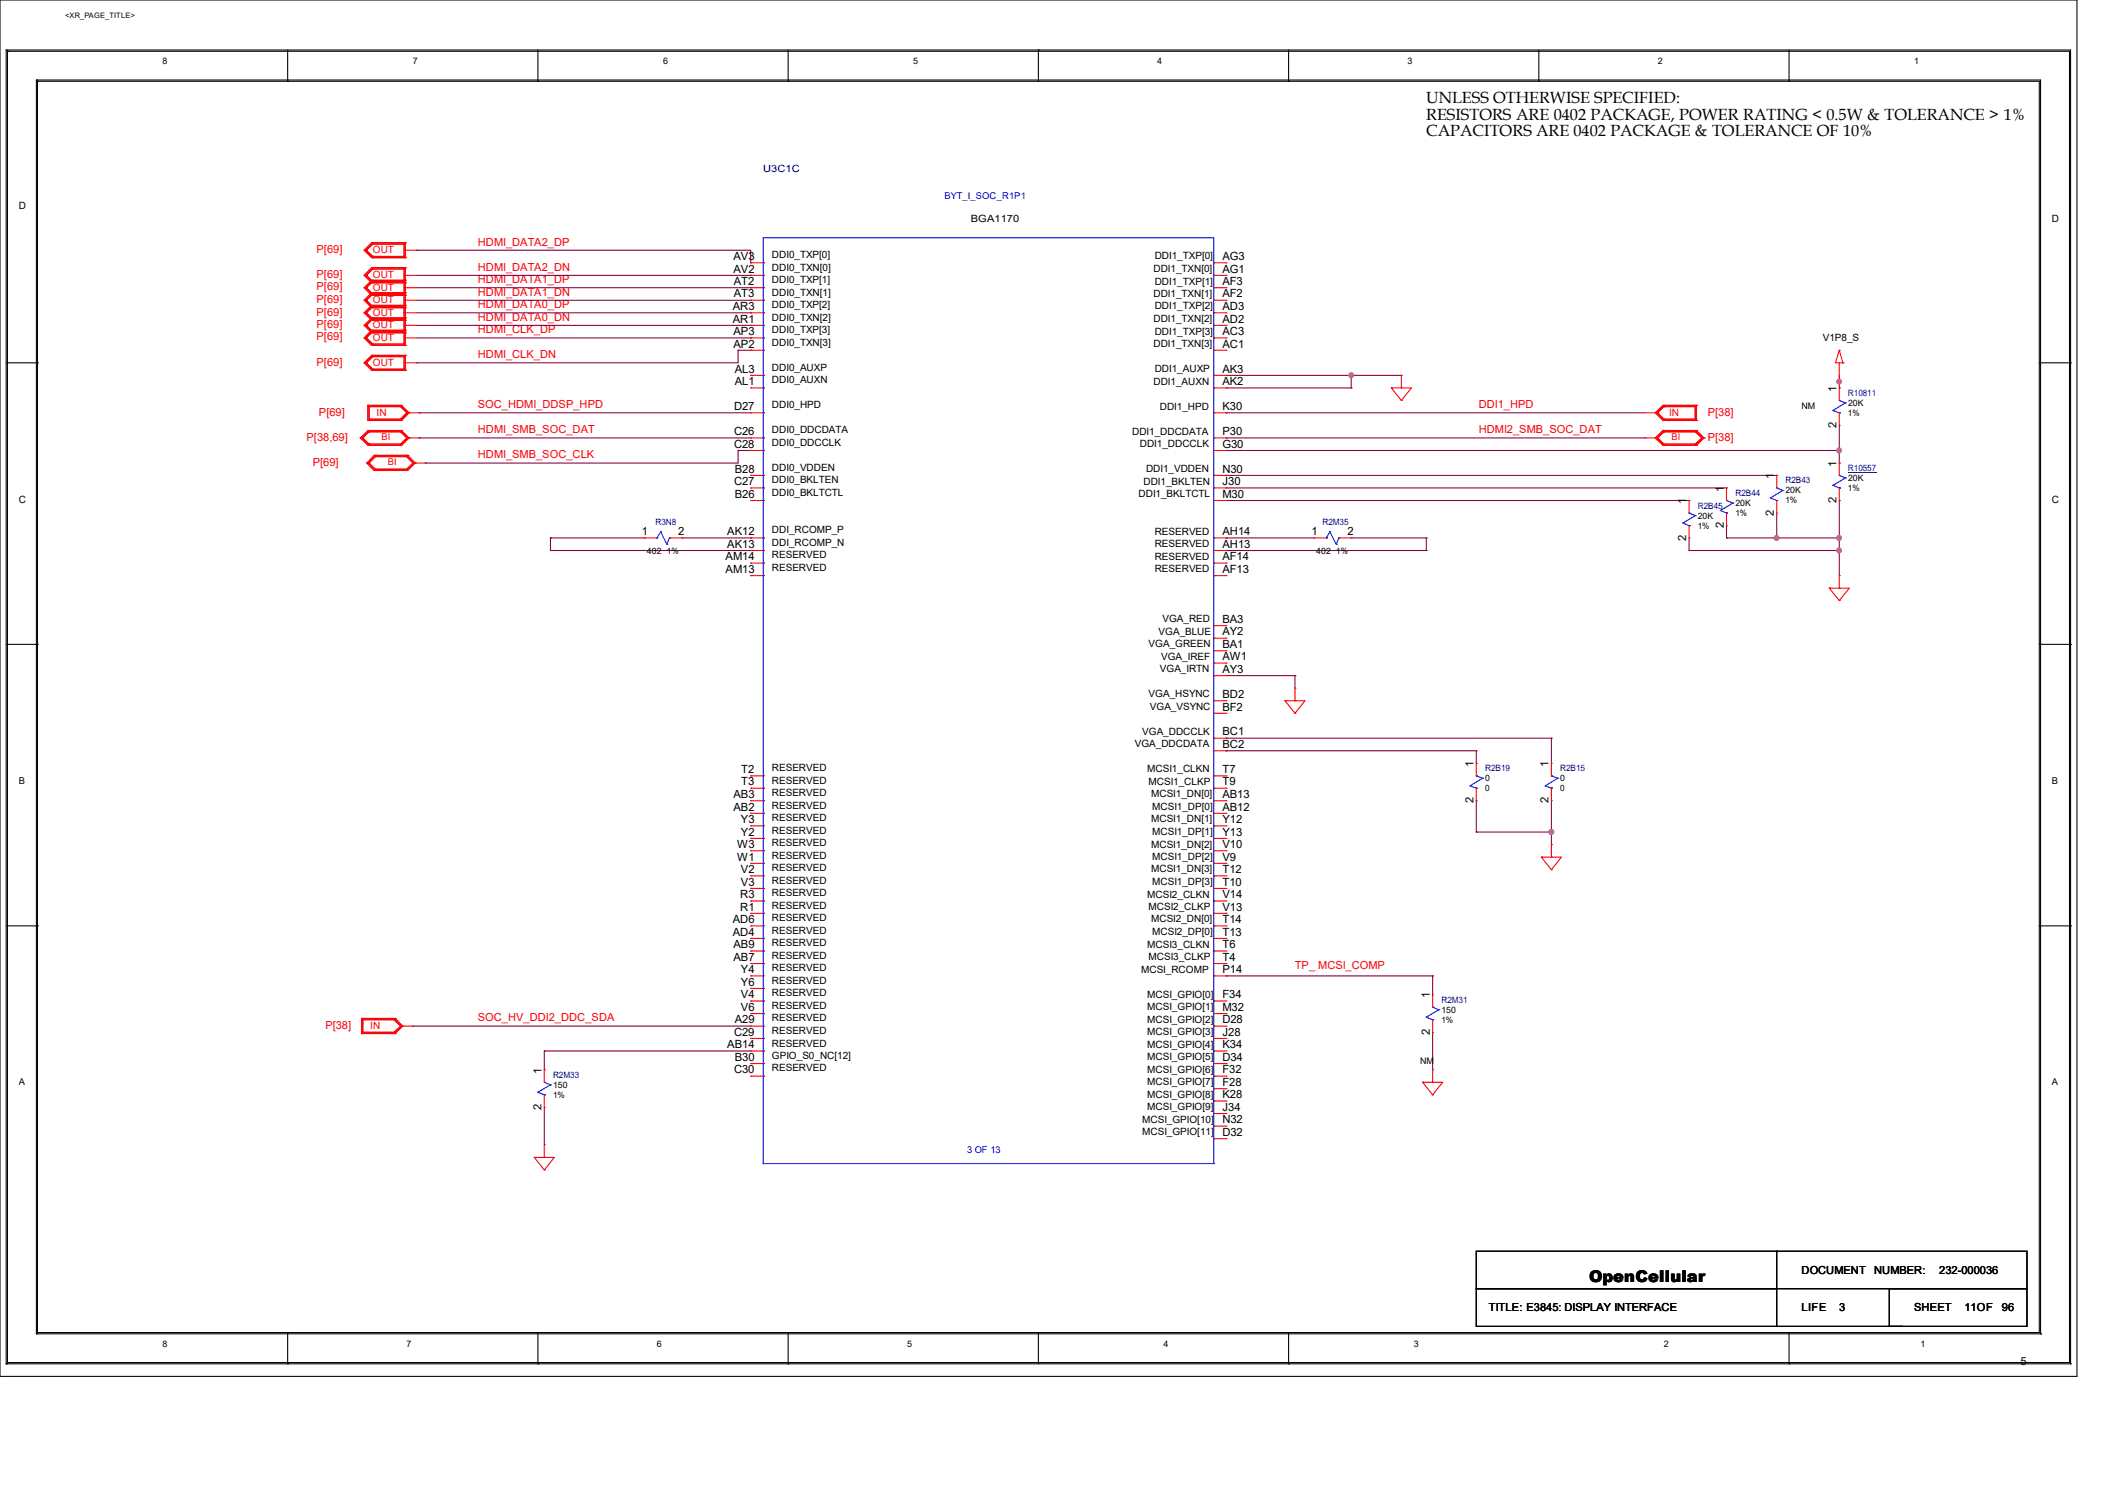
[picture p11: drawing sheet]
<svg xmlns="http://www.w3.org/2000/svg" width="420mm" height="297mm" viewBox="0 0 420 297" stroke-linecap="round" stroke-linejoin="round" font-family="sans-serif">
<defs><g id="words">
<g font-size="3.2">
<text x="283.8" y="20.6">UNLESS OTHERWISE SPECIFIED:</text>
<text x="283.8" y="23.8">RESISTORS ARE 0402 PACKAGE, POWER RATING &lt; 0.5W &amp; TOLERANCE &gt; 1%</text>
<text x="283.8" y="27">CAPACITORS ARE 0402 PACKAGE &amp; TOLERANCE OF 10%</text>
<text x="316.1" y="255">OpenCellular</text>
</g>
<g font-size="2.2" fill="#f00">
<text x="63" y="50.3">P[69]</text>
<text x="95.1" y="53.8">HDMI_DATA2_DN</text>
<text x="95.1" y="48.9">HDMI_DATA2_DP</text>
<text x="63" y="57.8">P[69]</text>
<text x="63" y="55.3">P[69]</text>
<text x="95.1" y="58.8">HDMI_DATA1_DN</text>
<text x="95.1" y="56.3">HDMI_DATA1_DP</text>
<text x="63" y="65.3">P[69]</text>
<text x="63" y="62.8">P[69]</text>
<text x="63" y="60.3">P[69]</text>
<text x="95.1" y="63.8">HDMI_DATA0_DN</text>
<text x="95.1" y="61.3">HDMI_DATA0_DP</text>
<text x="63" y="67.7">P[69]</text>
<text x="95.1" y="71.2">HDMI_CLK_DN</text>
<text x="95.1" y="66.3">HDMI_CLK_DP</text>
<text x="63" y="72.7">P[69]</text>
<text x="63.5" y="82.7">P[69]</text>
<text x="95.1" y="81.2">SOC_HDMI_DDSP_HPD</text>
<text x="294.2" y="81.2">DDI1_HPD</text>
<text x="339.8" y="82.7">P[38]</text>
<text x="61" y="87.7">P[38,69]</text>
<text x="95.1" y="86.2">HDMI_SMB_SOC_DAT</text>
<text x="294.2" y="86.2">HDMI2_SMB_SOC_DAT</text>
<text x="339.8" y="87.7">P[38]</text>
<text x="62.2" y="92.6">P[69]</text>
<text x="95.1" y="91.2">HDMI_SMB_SOC_CLK</text>
<text x="257.6" y="192.7">TP_ MCSI_COMP</text>
<text x="95.1" y="203.2">SOC_HV_DDI2_DDC_SDA</text>
<text x="64.7" y="204.6">P[38]</text>
</g>
<g font-size="2.2">
<text x="145.9" y="51.7">AV3</text>
<text x="243.2" y="51.7">AG3</text>
<text x="145.9" y="54.2">AV2</text>
<text x="146" y="59.2">AT3</text>
<text x="146" y="56.7">AT2</text>
<text x="243.2" y="59.2">AF2</text>
<text x="243.2" y="56.7">AF3</text>
<text x="243.2" y="54.2">AG1</text>
<text x="145.8" y="64.2">AR1</text>
<text x="145.8" y="61.7">AR3</text>
<text x="243.2" y="64.2">AD2</text>
<text x="243.2" y="61.7">AD3</text>
<text x="145.9" y="69.1">AP2</text>
<text x="145.9" y="66.7">AP3</text>
<text x="243.2" y="69.1">AC1</text>
<text x="243.2" y="66.7">AC3</text>
<text x="146.2" y="76.6">AL1</text>
<text x="146.2" y="74.1">AL3</text>
<text x="243.2" y="76.6">AK2</text>
<text x="243.2" y="74.1">AK3</text>
<text x="365.4" y="77.9" transform="rotate(-90 365.4 77.9)">1</text>
<text x="146" y="81.6">D27</text>
<text x="243.2" y="81.6">K30</text>
<text x="146" y="89.1">C28</text>
<text x="146" y="86.6">C26</text>
<text x="243.2" y="89.1">G30</text>
<text x="243.2" y="86.6">P30</text>
<text x="365.4" y="85.1" transform="rotate(-90 365.4 85.1)">2</text>
<text x="146.2" y="94">B28</text>
<text x="243.2" y="94">N30</text>
<text x="352.9" y="95.3" transform="rotate(-90 352.9 95.3)">1</text>
<text x="365.4" y="92.8" transform="rotate(-90 365.4 92.8)">1</text>
<text x="146" y="96.5">C27</text>
<text x="146.2" y="99">B26</text>
<text x="243.2" y="99">M30</text>
<text x="243.2" y="96.5">J30</text>
<text x="335.5" y="100.3" transform="rotate(-90 335.5 100.3)">1</text>
<text x="342.9" y="97.8" transform="rotate(-90 342.9 97.8)">1</text>
<text x="365.4" y="100.1" transform="rotate(-90 365.4 100.1)">2</text>
<text x="127.7" y="106.5">1</text>
<text x="134.9" y="106.5">2</text>
<text x="144.7" y="106.5">AK12</text>
<text x="243.2" y="106.5">AH14</text>
<text x="260.9" y="106.5">1</text>
<text x="268.1" y="106.5">2</text>
<text x="335.5" y="107.6" transform="rotate(-90 335.5 107.6)">2</text>
<text x="342.9" y="105.1" transform="rotate(-90 342.9 105.1)">2</text>
<text x="352.9" y="102.6" transform="rotate(-90 352.9 102.6)">2</text>
<text x="144.4" y="114">AM13</text>
<text x="144.4" y="111.5">AM14</text>
<text x="144.7" y="109">AK13</text>
<text x="243.2" y="114">AF13</text>
<text x="243.2" y="111.5">AF14</text>
<text x="243.2" y="109">AH13</text>
<text x="243.2" y="123.9">BA3</text>
<text x="243.2" y="131.4">AW1</text>
<text x="243.2" y="128.9">BA1</text>
<text x="243.2" y="126.4">AY2</text>
<text x="243.2" y="133.9">AY3</text>
<text x="243.2" y="141.4">BF2</text>
<text x="243.2" y="138.9">BD2</text>
<text x="243.2" y="148.8">BC2</text>
<text x="243.2" y="146.3">BC1</text>
<text x="147.5" y="153.8">T2</text>
<text x="243.2" y="153.8">T7</text>
<text x="293.2" y="152.6" transform="rotate(-90 293.2 152.6)">1</text>
<text x="308.1" y="152.6" transform="rotate(-90 308.1 152.6)">1</text>
<text x="145.9" y="161.2">AB2</text>
<text x="145.9" y="158.8">AB3</text>
<text x="147.5" y="156.3">T3</text>
<text x="243.2" y="161.2">AB12</text>
<text x="243.2" y="158.8">AB13</text>
<text x="243.2" y="156.3">T9</text>
<text x="293.2" y="159.8" transform="rotate(-90 293.2 159.8)">2</text>
<text x="308.1" y="159.8" transform="rotate(-90 308.1 159.8)">2</text>
<text x="147.4" y="166.2">Y2</text>
<text x="147.4" y="163.7">Y3</text>
<text x="243.2" y="166.2">Y13</text>
<text x="243.2" y="163.7">Y12</text>
<text x="146.7" y="171.2">W1</text>
<text x="146.7" y="168.7">W3</text>
<text x="147.4" y="173.7">V2</text>
<text x="243.2" y="173.7">T12</text>
<text x="243.2" y="171.2">V9</text>
<text x="243.2" y="168.7">V10</text>
<text x="147.3" y="178.7">R3</text>
<text x="147.4" y="176.2">V3</text>
<text x="243.2" y="178.7">V14</text>
<text x="243.2" y="176.2">T10</text>
<text x="145.8" y="183.6">AD6</text>
<text x="147.3" y="181.1">R1</text>
<text x="243.2" y="183.6">T14</text>
<text x="243.2" y="181.1">V13</text>
<text x="145.8" y="186.1">AD4</text>
<text x="145.9" y="191.1">AB7</text>
<text x="145.9" y="188.6">AB9</text>
<text x="243.2" y="191.1">T4</text>
<text x="243.2" y="188.6">T6</text>
<text x="243.2" y="186.1">T13</text>
<text x="147.4" y="196.1">Y6</text>
<text x="147.4" y="193.6">Y4</text>
<text x="243.2" y="193.6">P14</text>
<text x="146.2" y="203.6">A29</text>
<text x="147.4" y="201.1">V6</text>
<text x="147.4" y="198.6">V4</text>
<text x="243.2" y="203.6">D28</text>
<text x="243.2" y="201.1">M32</text>
<text x="243.2" y="198.6">F34</text>
<text x="284.5" y="198.6" transform="rotate(-90 284.5 198.6)">1</text>
<text x="144.7" y="208.5">AB14</text>
<text x="146" y="206">C29</text>
<text x="243.2" y="208.5">K34</text>
<text x="243.2" y="206">J28</text>
<text x="284.5" y="205.9" transform="rotate(-90 284.5 205.9)">2</text>
<text x="107.7" y="213.6" transform="rotate(-90 107.7 213.6)">1</text>
<text x="146" y="213.5">C30</text>
<text x="146.2" y="211">B30</text>
<text x="243.2" y="213.5">F32</text>
<text x="243.2" y="211">D34</text>
<text x="107.7" y="220.8" transform="rotate(-90 107.7 220.8)">2</text>
<text x="243.2" y="221">J34</text>
<text x="243.2" y="218.5">K28</text>
<text x="243.2" y="216">F28</text>
<text x="243.2" y="226">D32</text>
<text x="243.2" y="223.5">N32</text>
<text x="358.4" y="253.4">DOCUMENT</text>
<text x="372.9" y="253.4">NUMBER:</text>
<text x="385.8" y="253.5">232-000036</text>
<text x="296.2" y="260.9">TITLE: E3845: DISPLAY INTERFACE</text>
<text x="358.4" y="260.9">LIFE</text>
<text x="365.9" y="260.9">3</text>
<text x="380.8" y="260.9">SHEET</text>
<text x="390.8" y="260.9">11OF</text>
<text x="398.3" y="260.9">96</text>
<text x="402" y="271.6">5</text>
</g>
<text font-size="2" fill="#000080" x="151.8" y="34.2">U3C1C</text>
<g font-size="2">
<text x="3.7" y="41.7">D</text>
<text x="193.2" y="44.2">BGA1170</text>
<text x="408.2" y="44.2">D</text>
<text x="153.6" y="53.8">DDI0_TXN[0]</text>
<text x="153.6" y="51.4">DDI0_TXP[0]</text>
<text x="229.7" y="51.6">DDI1_TXP[0]</text>
<text x="153.6" y="58.8">DDI0_TXN[1]</text>
<text x="153.6" y="56.3">DDI0_TXP[1]</text>
<text x="229.5" y="59.1">DDI1_TXN[1]</text>
<text x="229.5" y="54.1">DDI1_TXN[0]</text>
<text x="229.7" y="56.6">DDI1_TXP[1]</text>
<text x="153.6" y="63.8">DDI0_TXN[2]</text>
<text x="153.6" y="61.3">DDI0_TXP[2]</text>
<text x="229.5" y="64.1">DDI1_TXN[2]</text>
<text x="229.7" y="61.6">DDI1_TXP[2]</text>
<text x="153.6" y="68.8">DDI0_TXN[3]</text>
<text x="153.6" y="66.3">DDI0_TXP[3]</text>
<text x="229.5" y="69">DDI1_TXN[3]</text>
<text x="229.7" y="66.5">DDI1_TXP[3]</text>
<text x="362.7" y="67.8">V1P8_S</text>
<text x="153.6" y="76.2">DDI0_AUXN</text>
<text x="153.6" y="73.7">DDI0_AUXP</text>
<text x="229.5" y="76.5">DDI1_AUXN</text>
<text x="229.7" y="74">DDI1_AUXP</text>
<text x="153.6" y="81.2">DDI0_HPD</text>
<text x="230.8" y="81.5">DDI1_HPD</text>
<text x="153.6" y="88.7">DDI0_DDCCLK</text>
<text x="153.6" y="86.2">DDI0_DDCDATA</text>
<text x="225.3" y="86.4">DDI1_DDCDATA</text>
<text x="226.8" y="88.9">DDI1_DDCCLK</text>
<text x="153.6" y="93.7">DDI0_VDDEN</text>
<text x="228" y="93.9">DDI1_VDDEN</text>
<text x="3.7" y="100.2">C</text>
<text x="153.6" y="98.6">DDI0_BKLTCTL</text>
<text x="153.6" y="96.2">DDI0_BKLTEN</text>
<text x="226.5" y="98.9">DDI1_BKLTCTL</text>
<text x="227.5" y="96.4">DDI1_BKLTEN</text>
<text x="408.2" y="100.2">C</text>
<text x="153.6" y="106.1">DDI_RCOMP_P</text>
<text x="229.7" y="106.4">RESERVED</text>
<text x="153.6" y="113.6">RESERVED</text>
<text x="153.6" y="111.1">RESERVED</text>
<text x="153.6" y="108.6">DDI_RCOMP_N</text>
<text x="229.7" y="113.8">RESERVED</text>
<text x="229.7" y="111.3">RESERVED</text>
<text x="229.7" y="108.8">RESERVED</text>
<text x="231.3" y="123.8">VGA_RED</text>
<text x="228.5" y="128.8">VGA_GREEN</text>
<text x="230.5" y="126.3">VGA_BLUE</text>
<text x="231" y="131.3">VGA_IREF</text>
<text x="230.8" y="133.7">VGA_IRTN</text>
<text x="228.5" y="138.7">VGA_HSYNC</text>
<text x="228.8" y="141.2">VGA_VSYNC</text>
<text x="225.8" y="148.7">VGA_DDCDATA</text>
<text x="227.2" y="146.2">VGA_DDCCLK</text>
<text x="153.6" y="155.9">RESERVED</text>
<text x="153.6" y="153.4">RESERVED</text>
<text x="228.3" y="153.7">MCSI1_CLKN</text>
<text x="153.6" y="160.9">RESERVED</text>
<text x="153.6" y="158.4">RESERVED</text>
<text x="228.5" y="156.2">MCSI1_CLKP</text>
<text x="229" y="158.6">MCSI1_DN[0]</text>
<text x="229.2" y="161.1">MCSI1_DP[0]</text>
<text x="153.6" y="165.9">RESERVED</text>
<text x="153.6" y="163.4">RESERVED</text>
<text x="229" y="163.6">MCSI1_DN[1]</text>
<text x="229.2" y="166.1">MCSI1_DP[1]</text>
<text x="153.6" y="173.3">RESERVED</text>
<text x="153.6" y="170.9">RESERVED</text>
<text x="153.6" y="168.4">RESERVED</text>
<text x="229" y="173.6">MCSI1_DN[3]</text>
<text x="229" y="168.6">MCSI1_DN[2]</text>
<text x="229.2" y="171.1">MCSI1_DP[2]</text>
<text x="153.6" y="178.3">RESERVED</text>
<text x="153.6" y="175.8">RESERVED</text>
<text x="228.3" y="178.6">MCSI2_CLKN</text>
<text x="229.2" y="176.1">MCSI1_DP[3]</text>
<text x="153.6" y="185.8">RESERVED</text>
<text x="153.6" y="183.3">RESERVED</text>
<text x="153.6" y="180.8">RESERVED</text>
<text x="228.5" y="181.1">MCSI2_CLKP</text>
<text x="229" y="183.5">MCSI2_DN[0]</text>
<text x="153.6" y="190.8">RESERVED</text>
<text x="153.6" y="188.3">RESERVED</text>
<text x="228.3" y="188.5">MCSI3_CLKN</text>
<text x="228.5" y="191">MCSI3_CLKP</text>
<text x="229.2" y="186">MCSI2_DP[0]</text>
<text x="153.6" y="195.7">RESERVED</text>
<text x="153.6" y="193.3">RESERVED</text>
<text x="227" y="193.5">MCSI_RCOMP</text>
<text x="153.6" y="203.2">RESERVED</text>
<text x="153.6" y="200.7">RESERVED</text>
<text x="153.6" y="198.2">RESERVED</text>
<text x="228.3" y="203.5">MCSI_GPIO[2]</text>
<text x="228.3" y="201">MCSI_GPIO[1]</text>
<text x="228.3" y="198.5">MCSI_GPIO[0]</text>
<text x="153.6" y="208.2">RESERVED</text>
<text x="153.6" y="205.7">RESERVED</text>
<text x="228.3" y="208.4">MCSI_GPIO[4]</text>
<text x="228.3" y="206">MCSI_GPIO[3]</text>
<text x="153.6" y="213.1">RESERVED</text>
<text x="153.6" y="210.7">GPIO_S0_NC[12]</text>
<text x="228.3" y="215.9">MCSI_GPIO[7]</text>
<text x="228.3" y="213.4">MCSI_GPIO[6]</text>
<text x="228.3" y="210.9">MCSI_GPIO[5]</text>
<text x="228.3" y="220.9">MCSI_GPIO[9]</text>
<text x="228.3" y="218.4">MCSI_GPIO[8]</text>
<text x="227.2" y="225.8">MCSI_GPIO[11]</text>
<text x="227.2" y="223.4">MCSI_GPIO[10]</text>
</g>
<g font-size="2" fill="#f00">
<text x="74.2" y="50.4">OUT</text>
<text x="74.2" y="57.8">OUT</text>
<text x="74.2" y="55.3">OUT</text>
<text x="74.2" y="65.3">OUT</text>
<text x="74.2" y="62.8">OUT</text>
<text x="74.2" y="60.3">OUT</text>
<text x="74.2" y="67.8">OUT</text>
<text x="74.2" y="72.8">OUT</text>
<text x="74.9" y="82.7">IN</text>
<text x="332.1" y="82.7">IN</text>
<text x="73.7" y="204.7">IN</text>
</g>
<g font-size="1.9" fill="#00f">
<text x="187.9" y="39.5">BYT_I_SOC_R1P1</text>
<text x="192.4" y="229.4">3 OF 13</text>
</g>
<g font-size="1.9" fill="#f00">
<text x="75.9" y="87.6">BI</text>
<text x="332.6" y="87.6">BI</text>
<text x="77.2" y="92.5">BI</text>
</g>
<g font-size="1.9">
<text x="3.7" y="156">B</text>
<text x="408.2" y="156">B</text>
<text x="3.7" y="215.8">A</text>
<text x="408.2" y="215.8">A</text>
</g>
<g font-size="1.8">
<text x="32.3" y="12.8">8</text>
<text x="82.1" y="12.8">7</text>
<text x="131.9" y="12.8">6</text>
<text x="181.7" y="12.8">5</text>
<text x="230.3" y="12.8">4</text>
<text x="280" y="12.8">3</text>
<text x="329.8" y="12.8">2</text>
<text x="380.8" y="12.8">1</text>
<text x="358.4" y="81.3">NM</text>
<text x="282.5" y="211.7">NM</text>
<text x="32.3" y="268">8</text>
<text x="80.9" y="268">7</text>
<text x="130.7" y="268">6</text>
<text x="180.5" y="268">5</text>
<text x="231.5" y="268">4</text>
<text x="281.3" y="268">3</text>
<text x="331" y="268">2</text>
<text x="382.1" y="268">1</text>
</g>
<g font-size="1.7" fill="#000080">
<text x="367.7" y="78.8">R10811</text>
<text x="367.7" y="93.7">R10557</text>
<text x="337.8" y="101.2">R2B45</text>
<text x="345.3" y="98.7">R2B44</text>
<text x="355.2" y="96.2">R2B43</text>
<text x="130.4" y="104.4">R3N8</text>
<text x="263.1" y="104.4">R2M35</text>
<text x="295.5" y="153.5">R2B19</text>
<text x="310.4" y="153.5">R2B15</text>
<text x="286.8" y="199.5">R2M31</text>
<text x="110" y="214.4">R2M33</text>
</g>
<g font-size="1.7">
<text x="367.7" y="82.8">1%</text>
<text x="367.7" y="80.8">20K</text>
<text x="367.7" y="95.7">20K</text>
<text x="345.3" y="100.7">20K</text>
<text x="355.2" y="100.2">1%</text>
<text x="355.2" y="98.2">20K</text>
<text x="367.7" y="97.7">1%</text>
<text x="337.8" y="105.2">1%</text>
<text x="337.8" y="103.2">20K</text>
<text x="345.3" y="102.7">1%</text>
<text x="128.7" y="110.2">402</text>
<text x="132.7" y="110.1">1%</text>
<text x="261.9" y="110.2">402</text>
<text x="265.8" y="110.1">1%</text>
<text x="295.5" y="155.4">0</text>
<text x="310.4" y="155.4">0</text>
<text x="295.5" y="157.4">0</text>
<text x="310.4" y="157.4">0</text>
<text x="286.8" y="203.5">1%</text>
<text x="286.8" y="201.5">150</text>
<text x="110" y="218.4">1%</text>
<text x="110" y="216.4">150</text>
</g>
<text font-size="1.5" x="13" y="3.6">&lt;XR_PAGE_TITLE&gt;</text>
<g font-size=".6" fill="#fff">
<text x="150.4" y="105.6">UNNAMED_5_BYTISOCR1P1_I176_DDIRCOMPP</text>
<text x="244.9" y="105.6">UNNAMED_5_BYTISOCR1P1_I176_RESERVEDAH14</text>
<text x="150.4" y="108.1">UNNAMED_5_BYTISOCR1P1_I176_DDIRCOMPN</text>
<text x="244.9" y="108.1">UNNAMED_5_BYTISOCR1P1_I176_RESERVEDAH13</text>
<text x="244.9" y="145.4">UNNAMED_5_BYTISOCR1P1_I176_VGADDCCLK</text>
<text x="244.9" y="147.9">UNNAMED_5_BYTISOCR1P1_I176_VGADDCDATA</text>
<text x="150.4" y="207.6">UNNAMED_5_BYTISOCR1P1_I176_RESERVEDAB14</text>
</g>
</g></defs>
<g fill="none" stroke="#000" stroke-width=".21">
<path d="M0 0h413.2v273.8h-413.2zM1.2 9.9h.1M1.2 9.9h410.7v261.4M1.2 9.9v261.4M1.5 10.2h.1M1.5 10.2v260.9M1.5 10.2h410.2v260.9M7.2 15.9h.1M7.2 15.9v249.4M7.2 15.9h398.8v249.4M7.5 16.2h.1M7.5 16.2h398.2v248.9"/>
<path d="M7.5 16.2v248.9M57.2 16.2h.1M57.2 9.9v6.3M107 16.2h.1M107 9.9v6.3M156.8 16.2h.1M156.8 9.9v6.3M206.6 9.9h.1M206.6 9.9v6.3M256.4 16.2h.1M256.4 9.9v6.3M306.2 16.2h.1"/>
<path d="M306.2 9.9v6.3M355.9 16.2h.1M355.9 9.9v6.3M1.2 72.2h6.3M7.5 72.2h.1M405.7 72.2h6.2M411.9 72.2h.1M1.2 128.2h6.3M7.5 128.2h.1M405.7 128.2h6.2M411.9 128.2h.1M1.2 184.2h6.3"/>
<path d="M7.5 184.2h.1M405.7 184.2h6.2M411.9 184.2h.1M293.7 248.9h109.6v7.5h-109.6zM293.7 256.4h59.8v7.5h-59.8zM353.5 248.9h.1M353.5 248.9v7.5M375.9 256.4h27.4v7.5h-27.4zM1.2 271.3h.1M1.2 271.3h410.7M1.5 271.1h.1M1.5 271.1h410.2"/>
<path d="M7.2 265.3h.1M7.2 265.3h398.8M7.5 265.1h.1M7.5 265.1h398.2M57.2 271.3h.1M57.2 265.1v6.2M107 271.3h.1M107 265.1v6.2M156.8 271.3h.1M156.8 265.1v6.2M206.6 265.1h.1M206.6 265.1v6.2"/>
<path d="M256.4 271.3h.1M256.4 265.1v6.2M353.5 263.9h24.9M355.9 271.3h.1M355.9 265.1v6.2M378.4 263.9h.1M405.7 265.1h.1M406 265.3h.1M411.7 271.1h.1M411.9 271.3h.1"/>
</g>
<g fill="none" stroke="#800040" stroke-width=".21">
<path d="M82.9 49.8h.1M82.9 59.7h66.5M82.9 57.2h66.5M82.9 54.8h66.5M82.9 49.8h66.5v2.5M149.4 59.7h.1M149.4 57.2h.1M149.4 54.8h.1M149.4 52.3h.1M82.9 72.2h.1M82.9 67.2h66.5M82.9 64.7h66.5"/>
<path d="M82.9 62.2h66.5M146.9 69.7h.1M146.9 69.7v2.5h-64M146.9 69.7h2.5M149.4 67.2h.1M149.4 64.7h.1M149.4 62.2h.1M149.4 69.7h.1M243.9 74.7h34.9M243.9 77.2h24.9M268.8 74.7h.1M268.8 77.2h.1"/>
<path d="M268.8 74.7v2.5M278.8 74.7h.1M365.9 75.9h.1M365.9 77.2h.1M365.9 74.7v2.5M83.4 87.1h.1M83.4 82.1h.1M83.4 82.1h66M83.4 87.1h66M84.6 92.1h.1M146.9 89.6h.1M146.9 89.6v2.5h-62.3"/>
<path d="M146.9 89.6h2.5M149.4 89.6h.1M243.9 82.1h.1M243.9 82.1h83.4M243.9 87.1h83.4M243.9 89.6h122M243.9 94.6h109.6M243.9 97.1h99.6M243.9 99.6h92.1M327.3 87.1h.1M336 99.6h.1M343.5 97.1h.1"/>
<path d="M353.5 94.6h.1M365.9 89.6h.1M365.9 99.6h.1M365.9 92.1h.1M365.9 84.6v7.5M365.9 99.6v14.9M109.5 107h.1M109.5 109.5h.1M109.5 107h18.7M109.5 107v2.5M109.5 109.5h39.9M135.7 107h13.7"/>
<path d="M149.4 109.5h.1M149.4 107h.1M243.9 109.5h.1M243.9 107h.1M243.9 107h17.5M243.9 109.5h39.9M268.8 107h15M283.8 107h.1M283.8 109.5h.1M283.8 107v2.5M336 109.5h.1M336 109.5h29.9"/>
<path d="M336 107v2.5M343.5 107h.1M343.5 107h22.4M343.5 104.6v2.4M353.5 107h.1M353.5 102.1v4.9M365.9 107h.1M365.9 109.5h.1M365.9 114.5h.1M243.9 134.4h13.7M257.6 134.4h.1M257.6 136.9h.1"/>
<path d="M257.6 134.4v2.5M243.9 146.9h.1M243.9 149.4h.1M243.9 146.9h64.8M243.9 149.4h49.8M293.7 149.4h.1M293.7 149.4v2.4M293.7 159.3v6.2M308.7 146.9h.1M308.7 146.9v4.9M308.7 159.3v8.7M293.7 165.5h.1"/>
<path d="M293.7 165.5h15M308.7 165.5h.1M308.7 168h.1M243.9 194.1h.1M243.9 194.1h41.1M285 194.1h.1M285 194.1v3.8M82.1 204.1h.1M82.1 204.1h67.3M108.3 209.1h.1M108.3 212.8h.1M108.3 209.1v3.7"/>
<path d="M108.3 209.1h41.1M285 212.8h.1M285 205.4v7.4M108.3 227.8h.1M108.3 220.3v7.5"/>
</g>
<g fill="#f0f" stroke="#f0f" stroke-width=".21">
<circle cx="308.6" cy="165.5" r=".49"/>
<circle cx="365.9" cy="89.6" r=".48"/>
<circle cx="268.8" cy="74.7" r=".48"/>
<circle cx="365.9" cy="107" r=".48"/>
<circle cx="353.4" cy="107" r=".48"/>
<circle cx="365.9" cy="109.5" r=".48"/>
<circle cx="365.9" cy="75.9" r=".48"/>
</g>
<g fill="none" stroke="#f00" stroke-width=".21">
<path d="M72.4 59.7h.1M72.4 57.2h.1M72.4 54.8h.1M72.4 49.8h.1M72.4 59.7l1.5 1.5M72.4 57.2l1.5 1.6M72.4 54.8l1.5 1.5M72.4 49.8l1.5 1.5M72.7 59.7h.1M72.7 57.2h.1M72.7 54.8h.1M72.7 49.8h.1"/>
<path d="M72.7 59.7l1.5 1.5M72.7 59.7l1.5 1.3M72.7 57.2l1.5 1.6M72.7 57.2l1.5 1.3M72.7 54.8l1.5 1.5M72.7 54.8l1.5 1.2M72.7 49.8l1.5 1.5M72.7 49.8l1.5 1.2M72.9 59.7h.1M72.9 57.2h.1M72.9 54.8h.1M72.9 49.8h.1"/>
<path d="M72.9 59.7l1.3 1.3M72.9 57.2l1.3 1.3M72.9 54.8l1.3 1.2M72.9 49.8l1.3 1.2M73.9 58.3h.1M73.9 55.8h.1M73.9 58.8h.1M73.9 53.3h.1M73.9 56.3h.1M73.9 48.3h.1M73.9 51.3h.1M73.9 58.3h6.7"/>
<path d="M73.9 58.3l-1.5 1.4M73.9 55.8h6.7M73.9 58.8h6.7M73.9 55.8l-1.5 1.4M73.9 53.3h6.7M73.9 56.3h6.7M73.9 53.3l-1.5 1.5M73.9 48.3h6.7M73.9 51.3h6.7M73.9 48.3l-1.5 1.5M74.2 58.5h.1M74.2 58.3h.1"/>
<path d="M74.2 56h.1M74.2 55.8h.1M74.2 58.8h.1M74.2 53.5h.1M74.2 53.3h.1M74.2 56.3h.1M74.2 48.6h.1M74.2 51h.1M74.2 48.3h.1M74.2 51.3h.1M74.2 58.5l-1.3 1.2M74.2 58.5h6.2"/>
<path d="M74.2 58.5l-1.5 1.2M74.2 58.3l-1.5 1.4M74.2 56l-1.3 1.2M74.2 56h6.2M74.2 56l-1.5 1.2M74.2 55.8l-1.5 1.4M74.2 53.5l-1.3 1.3M74.2 53.5h6.2M74.2 53.5l-1.5 1.3M74.2 53.3l-1.5 1.5M74.2 48.6l-1.3 1.2M74.2 48.6h6.2"/>
<path d="M74.2 51h6.2M74.2 48.6l-1.5 1.2M74.2 48.3l-1.5 1.5M80.4 59.7h.1M80.4 58.5h.1M80.4 57.2h.1M80.4 56h.1M80.4 54.8h.1M80.4 53.5h.1M80.4 49.8h.1M80.4 48.6h.1M80.4 51h.1"/>
<path d="M80.4 48.6v2.4M80.4 53.5v15M80.4 59.7h2.5M80.4 57.2h2.5M80.4 54.8h2.5M80.4 49.8h2.5M80.6 58.3h.1M80.6 55.8h.1M80.6 58.8h.1M80.6 53.3h.1M80.6 56.3h.1M80.6 48.3h.1"/>
<path d="M80.6 51.3h.1M80.6 48.3v3M80.6 53.3v15.4M149.4 59.7h.1M149.4 57.2h.1M149.4 54.8h.1M149.4 52.3h.1M149.4 59.7h2.4M149.4 57.2h2.4M149.4 54.8h2.4M149.4 52.3h2.4M241.5 59.7h2.4"/>
<path d="M241.5 57.2h2.4M241.5 54.8h2.4M241.5 52.3h2.4M243.9 59.7h.1M243.9 57.2h.1M243.9 54.8h.1M243.9 52.3h.1M72.4 72.2h.1M72.4 67.2h.1M72.4 64.7h.1M72.4 62.2h.1M72.4 72.2l1.5 1.5"/>
<path d="M72.4 67.2l1.5 1.5M72.4 64.7l1.5 1.5M72.4 62.2l1.5 1.5M72.7 72.2h.1M72.7 67.2h.1M72.7 64.7h.1M72.7 62.2h.1M72.7 72.2l1.5 1.5M72.7 72.2l1.5 1.2M72.7 67.2l1.5 1.5M72.7 67.2l1.5 1.3M72.7 64.7l1.5 1.5"/>
<path d="M72.7 64.7l1.5 1.3M72.7 62.2l1.5 1.5M72.7 62.2l1.5 1.3M72.9 72.2h.1M72.9 67.2h.1M72.9 64.7h.1M72.9 62.2h.1M72.9 72.2l1.3 1.2M72.9 67.2l1.3 1.3M72.9 64.7l1.3 1.3M72.9 62.2l1.3 1.3M73.9 70.7h.1"/>
<path d="M73.9 73.7h.1M73.9 65.7h.1M73.9 68.7h.1M73.9 63.2h.1M73.9 66.2h.1M73.9 60.7h.1M73.9 63.7h.1M73.9 61.2h.1M73.9 70.7h6.7M73.9 73.7h6.7M73.9 70.7l-1.5 1.5M73.9 65.7h6.7"/>
<path d="M73.9 68.7h6.7M73.9 65.7l-1.5 1.5M73.9 63.2h6.7M73.9 66.2h6.7M73.9 63.2l-1.5 1.5M73.9 60.7h6.7M73.9 63.7h6.7M73.9 60.7l-1.5 1.5M73.9 61.2h6.7M74.2 71h.1M74.2 73.4h.1M74.2 70.7h.1"/>
<path d="M74.2 73.7h.1M74.2 66h.1M74.2 68.5h.1M74.2 65.7h.1M74.2 68.7h.1M74.2 63.5h.1M74.2 63.2h.1M74.2 66.2h.1M74.2 61h.1M74.2 60.7h.1M74.2 63.7h.1M74.2 61.2h.1"/>
<path d="M74.2 71l-1.3 1.2M74.2 71h6.2M74.2 73.4h6.2M74.2 71l-1.5 1.2M74.2 70.7l-1.5 1.5M74.2 66l-1.3 1.2M74.2 66h6.2M74.2 68.5h6.2M74.2 66l-1.5 1.2M74.2 65.7l-1.5 1.5M74.2 63.5l-1.3 1.2M74.2 63.5h6.2"/>
<path d="M74.2 63.5l-1.5 1.2M74.2 63.2l-1.5 1.5M74.2 61l-1.3 1.2M74.2 61h6.2M74.2 61l-1.5 1.2M74.2 60.7l-1.5 1.5M80.4 72.2h.1M80.4 71h.1M80.4 73.4h.1M80.4 67.2h.1M80.4 66h.1M80.4 68.5h.1"/>
<path d="M80.4 64.7h.1M80.4 63.5h.1M80.4 62.2h.1M80.4 61h.1M80.4 72.2h2.5M80.4 71v2.4M80.4 67.2h2.5M80.4 64.7h2.5M80.4 62.2h2.5M80.6 70.7h.1M80.6 73.7h.1M80.6 65.7h.1"/>
<path d="M80.6 68.7h.1M80.6 63.2h.1M80.6 66.2h.1M80.6 60.7h.1M80.6 63.7h.1M80.6 61.2h.1M80.6 70.7v3M149.4 77.2h.1M149.4 74.7h.1M149.4 69.7h.1M149.4 67.2h.1M149.4 64.7h.1"/>
<path d="M149.4 62.2h.1M149.4 77.2h2.4M149.4 67.2h2.4M149.4 64.7h2.4M149.4 62.2h2.4M149.4 74.7h2.4M149.4 69.7h2.4M241.5 77.2h2.4M241.5 67.2h2.4M241.5 64.7h2.4M241.5 62.2h2.4M241.5 74.7h2.4"/>
<path d="M241.5 69.7h2.4M243.9 77.2h.1M243.9 74.7h.1M243.9 69.7h.1M243.9 67.2h.1M243.9 64.7h.1M243.9 62.2h.1M276.8 77.2h.1M276.8 77.2l2 2.5M276.8 77.2h4l-2 2.5M278.8 77.2h.1M278.8 79.7h.1"/>
<path d="M278.8 74.7v2.5M365.9 75.9h.1M365.9 69.7h.1M365.9 77.2h.1M365.9 72.2v3.7M365.9 77.2v2.5M365.9 69.7l.7 2.5M365.9 69.7l-.7 2.5h1.4M366.6 72.2h.1M71.7 87.1h.1M71.7 87.1l1.5 1.5M71.9 87.1h.1"/>
<path d="M71.9 87.1l1.5 1.5M71.9 87.1l1.5 1.2M72.2 87.1h.1M72.2 87.1l1.2 1.2M72.9 92.1h.1M72.9 92.1l1.5 1.5M73.2 92.1h.1M73.2 88.6h.1M73.2 85.6h.1M73.2 80.6h.1M73.2 83.7h.1M73.2 92.1l1.5 1.5"/>
<path d="M73.2 92.1l1.5 1.2M73.2 85.6h6.7M73.2 85.6l-1.5 1.5M73.2 80.6h6.7M73.2 83.7h6.7M73.2 80.6v3.1M73.4 92.1h.1M73.4 88.6h.1M73.4 85.6h.1M73.4 88.3h.1M73.4 85.9h.1M73.4 80.9h.1"/>
<path d="M73.4 83.4h.1M73.4 92.1l1.3 1.2M73.4 85.6l-1.5 1.5M73.4 88.3h6.3M73.4 85.9h6.3M73.4 85.9l-1.5 1.2M73.4 85.9l-1.2 1.2M73.4 80.9h6.3M73.4 83.4h6.3M73.4 80.9v2.5M74.4 93.6h.1M74.4 90.6h.1"/>
<path d="M74.4 90.6h6.8M74.4 90.6l-1.5 1.5M74.7 93.6h.1M74.7 90.6h.1M74.7 93.3h.1M74.7 90.8h.1M74.7 90.6l-1.5 1.5M74.7 93.3h6.2M74.7 90.8h6.2M74.7 90.8l-1.5 1.3M74.7 90.8l-1.3 1.3M79.7 85.9h.1"/>
<path d="M79.7 85.6h.1M79.7 80.9h.1M79.7 83.4h.1M79.7 80.6h.1M79.7 83.7h.1M79.7 85.9l1.2 1.2M79.7 85.9l1.5 1.2M79.7 85.6l1.5 1.5M79.7 80.9l1.2 1.2M79.7 80.9l1.5 1.2M79.7 80.6l1.5 1.5M79.9 85.6h.1"/>
<path d="M79.9 80.6h.1M79.9 83.7h.1M79.9 85.6l1.5 1.5M79.9 80.6l1.5 1.5M80.9 90.8h.1M80.9 90.6h.1M80.9 87.1h.1M80.9 82.1h.1M80.9 90.8l1.2 1.3M80.9 90.8l1.5 1.3M80.9 90.6l1.5 1.5M80.9 87.1l-1.2 1.2"/>
<path d="M80.9 87.1h2.5M80.9 82.1h2.5M80.9 82.1l-1.2 1.3M81.2 90.6h.1M81.2 87.1h.1M81.2 82.1h.1M81.2 90.6l1.4 1.5M81.2 87.1l-1.5 1.2M81.2 87.1l-1.5 1.5M81.2 82.1l-1.5 1.6M81.2 82.1l-1.5 1.3M81.4 87.1h.1"/>
<path d="M81.4 82.1h.1M81.4 87.1l-1.5 1.5h-6.7M81.4 82.1l-1.5 1.6M82.1 92.1h.1M82.1 92.1l-1.2 1.2M82.1 92.1h2.5M82.4 92.1h.1M82.4 92.1l-1.5 1.2M82.4 92.1l-1.5 1.5M82.6 92.1h.1M82.6 92.1l-1.4 1.5h-6.8M149.4 99.6h.1"/>
<path d="M149.4 97.1h.1M149.4 94.6h.1M149.4 89.6h.1M149.4 87.1h.1M149.4 82.1h.1M149.4 87.1h2.4M149.4 82.1h2.4M149.4 99.6h2.4M149.4 97.1h2.4M149.4 94.6h2.4M149.4 89.6h2.4M241.5 87.1h2.4"/>
<path d="M241.5 82.1h2.4M241.5 99.6h2.4M241.5 97.1h2.4M241.5 94.6h2.4M241.5 89.6h2.4M243.9 99.6h.1M243.9 97.1h.1M243.9 94.6h.1M243.9 89.6h.1M243.9 87.1h.1M243.9 82.1h.1M327.3 87.1h2.5"/>
<path d="M327.3 82.1h2.5M329.3 82.1h.1M329.3 87.1h.1M329.3 87.1l1.5 1.5h6.7M329.3 82.1l1.5 1.6M329.6 82.1h.1M329.6 87.1h.1M329.6 82.1l1.4 1.3M329.6 82.1l1.4 1.6M329.6 87.1l1.4 1.2M329.6 87.1l1.4 1.5M329.8 82.1h.1"/>
<path d="M329.8 87.1h.1M329.8 82.1l1.2 1.3M329.8 87.1l1.2 1.2M330.8 80.6h.1M330.8 83.7h.1M330.8 85.6h.1M330.8 85.6h6.7M330.8 80.6h6.7M330.8 83.7h6.7M330.8 80.6l-1.5 1.5M330.8 85.6l-1.5 1.5M331 80.9h.1"/>
<path d="M331 83.4h.1M331 80.6h.1M331 83.7h.1M331 85.9h.1M331 85.6h.1M331 88.3h6.3M331 85.9h6.3M331 80.9l-1.2 1.2M331 80.9h6.3M331 80.9l-1.4 1.2M331 83.4h6.3M331 80.6l-1.4 1.5"/>
<path d="M331 85.9l-1.2 1.2M331 85.9l-1.4 1.2M331 85.6l-1.4 1.5M336 99.6h.1M336 99.6v2.5M337.3 80.9h.1M337.3 83.4h.1M337.3 88.6h.1M337.3 85.6h.1M337.3 88.3h.1M337.3 85.9h.1M337.3 80.9v2.5"/>
<path d="M337.3 85.6l1.5 1.5M337.3 85.9l1.5 1.2M337.3 85.9l1.2 1.2M337.5 80.6h.1M337.5 83.7h.1M337.5 88.6h.1M337.5 85.6h.1M337.5 80.6v3.1M337.5 85.6l1.5 1.5M338.5 87.1h.1M338.5 87.1l-1.2 1.2M338.8 87.1h.1"/>
<path d="M338.8 87.1l-1.5 1.5M338.8 87.1l-1.5 1.2M339 87.1h.1M339 87.1l-1.5 1.5M343.5 97.1h.1M343.5 97.1v2.5M353.5 94.6h.1M353.5 94.6v2.5M353.5 99.6v2.5M365.9 84.6h.1M365.9 92.1h.1M365.9 99.6h.1"/>
<path d="M365.9 82.1v2.5M365.9 92.1v2.5M365.9 97.1v2.5M128.2 107h.1M128.2 107h2.5M133.2 107h2.5M135.7 107h.1M149.4 114.5h.1M149.4 112h.1M149.4 109.5h.1M149.4 107h.1M149.4 107h2.4"/>
<path d="M149.4 114.5h2.4M149.4 112h2.4M149.4 109.5h2.4M241.5 107h2.4M241.5 114.5h2.4M241.5 112h2.4M241.5 109.5h2.4M243.9 114.5h.1M243.9 112h.1M243.9 109.5h.1M243.9 107h.1M261.4 107h.1"/>
<path d="M261.4 107h2.5M266.4 107h2.4M268.8 107h.1M336 107h.1M336 104.6v2.4M343.5 104.6h.1M343.5 102.1v2.5M353.5 102.1h.1M363.9 117h.1M363.9 117l2 2.5M363.9 117h4l-2 2.5M365.9 117h.1"/>
<path d="M365.9 119.5h.1M365.9 114.5v2.5M241.5 139.4h2.4M241.5 134.4h2.4M241.5 131.9h2.4M241.5 129.5h2.4M241.5 127h2.4M241.5 124.5h2.4M243.9 139.4h.1M243.9 134.4h.1M243.9 131.9h.1M243.9 129.5h.1"/>
<path d="M243.9 127h.1M243.9 124.5h.1M255.7 139.4h.1M255.7 139.4l1.9 2.5M255.7 139.4h3.9l-2 2.5M257.6 139.4h.1M257.6 136.9v2.5M149.4 159.3h.1M149.4 156.8h.1M149.4 154.3h.1M149.4 159.3h2.4M149.4 156.8h2.4"/>
<path d="M149.4 154.3h2.4M241.5 159.3h2.4M241.5 156.8h2.4M241.5 154.3h2.4M241.5 149.4h2.4M241.5 146.9h2.4M241.5 141.9h2.4M243.9 159.3h.1M243.9 156.8h.1M243.9 154.3h.1M243.9 149.4h.1M243.9 146.9h.1"/>
<path d="M243.9 141.9h.1M257.6 141.9h.1M293.7 151.8h.1M293.7 159.3h.1M293.7 151.8v2.5M293.7 156.8v2.5M308.7 151.8h.1M308.7 159.3h.1M308.7 151.8v2.5M308.7 156.8v2.5M149.4 179.2h.1M149.4 176.7h.1"/>
<path d="M149.4 174.2h.1M149.4 171.7h.1M149.4 169.2h.1M149.4 166.8h.1M149.4 164.3h.1M149.4 161.8h.1M149.4 179.2h2.4M149.4 176.7h2.4M149.4 174.2h2.4M149.4 171.7h2.4M149.4 169.2h2.4M149.4 166.8h2.4"/>
<path d="M149.4 164.3h2.4M149.4 161.8h2.4M241.5 179.2h2.4M241.5 176.7h2.4M241.5 174.2h2.4M241.5 171.7h2.4M241.5 169.2h2.4M241.5 166.8h2.4M241.5 164.3h2.4M241.5 161.8h2.4M243.9 179.2h.1M243.9 176.7h.1"/>
<path d="M243.9 174.2h.1M243.9 171.7h.1M243.9 169.2h.1M243.9 166.8h.1M243.9 164.3h.1M243.9 161.8h.1M306.7 170.5h.1M306.7 170.5l2 2.5M306.7 170.5h3.9l-1.9 2.5M308.7 170.5h.1M308.7 173h.1M308.7 168v2.5"/>
<path d="M149.4 199.1h.1M149.4 196.6h.1M149.4 194.1h.1M149.4 191.7h.1M149.4 189.2h.1M149.4 186.7h.1M149.4 184.2h.1M149.4 181.7h.1M149.4 199.1h2.4M149.4 196.6h2.4M149.4 194.1h2.4M149.4 191.7h2.4"/>
<path d="M149.4 189.2h2.4M149.4 186.7h2.4M149.4 184.2h2.4M149.4 181.7h2.4M241.5 199.1h2.4M241.5 194.1h2.4M241.5 191.7h2.4M241.5 189.2h2.4M241.5 186.7h2.4M241.5 184.2h2.4M241.5 181.7h2.4M243.9 199.1h.1"/>
<path d="M243.9 194.1h.1M243.9 191.7h.1M243.9 189.2h.1M243.9 186.7h.1M243.9 184.2h.1M243.9 181.7h.1M285 197.9h.1M285 197.9v2.5M71.9 202.6h.1M71.9 205.6h.1M71.9 202.6h6.8M71.9 202.6v3"/>
<path d="M71.9 205.6h6.8M72.2 202.9h.1M72.2 205.4h.1M72.2 202.9h6.2M72.2 202.9v2.5M72.2 205.4h6.2M78.4 202.9h.1M78.4 205.4h.1M78.4 202.6h.1M78.4 205.6h.1M78.4 202.9l1.3 1.2M78.4 202.9l1.5 1.2"/>
<path d="M78.4 202.6l1.5 1.5M78.7 202.6h.1M78.7 205.6h.1M78.7 202.6l1.4 1.5M79.7 204.1h.1M79.7 204.1h2.4M79.7 204.1l-1.3 1.3M79.9 204.1h.1M79.9 204.1l-1.5 1.5M79.9 204.1l-1.5 1.3M80.1 204.1h.1M80.1 204.1l-1.4 1.5"/>
<path d="M108.3 212.8h.1M108.3 212.8v2.5M108.3 217.8v2.5M149.4 214.1h.1M149.4 211.6h.1M149.4 209.1h.1M149.4 206.6h.1M149.4 204.1h.1M149.4 201.6h.1M149.4 204.1h2.4M149.4 214.1h2.4M149.4 211.6h2.4"/>
<path d="M149.4 209.1h2.4M149.4 206.6h2.4M149.4 201.6h2.4M241.5 204.1h2.4M241.5 214.1h2.4M241.5 211.6h2.4M241.5 209.1h2.4M241.5 206.6h2.4M241.5 201.6h2.4M241.5 219h2.4M241.5 216.6h2.4M243.9 219h.1"/>
<path d="M243.9 216.6h.1M243.9 214.1h.1M243.9 211.6h.1M243.9 209.1h.1M243.9 206.6h.1M243.9 204.1h.1M243.9 201.6h.1M283 215.3h.1M283 215.3l2 2.5M283 215.3h4l-2 2.5M285 215.3h.1M285 217.8h.1"/>
<path d="M285 205.4h.1M285 202.9v2.5M285 212.8v2.5M106.3 230.3h.1M106.3 230.3l2 2.4M106.3 230.3h4l-2 2.4M108.3 230.3h.1M108.3 232.7h.1M108.3 220.3h.1M108.3 227.8v2.5M241.5 226.5h2.4M241.5 224h2.4"/>
<path d="M241.5 221.5h2.4M243.9 226.5h.1M243.9 224h.1M243.9 221.5h.1"/>
</g>
<g fill="none" stroke="#00f" stroke-width=".21">
<path d="M151.8 47.3h.1M151.8 59.7h.1M151.8 57.2h.1M151.8 54.8h.1M151.8 52.3h.1M151.8 47.3h89.7v184.2M151.8 47.3v184.2M241.5 59.7h.1M241.5 57.2h.1M241.5 52.3h.1M241.5 54.8h.1M151.8 77.2h.1"/>
<path d="M151.8 74.7h.1M151.8 69.7h.1M151.8 64.7h.1M151.8 67.2h.1M151.8 62.2h.1M241.5 77.2h.1M241.5 74.7h.1M241.5 69.7h.1M241.5 67.2h.1M241.5 64.7h.1M241.5 62.2h.1M365.9 79.7h.1"/>
<path d="M365.9 79.7l1.3 .4M151.8 99.6h.1M151.8 97.1h.1M151.8 89.6h.1M151.8 94.6h.1M151.8 87.1h.1M151.8 82.1h.1M241.5 97.1h.1M241.5 99.6h.1M241.5 89.6h.1M241.5 94.6h.1M241.5 87.1h.1"/>
<path d="M241.5 82.1h.1M343.5 99.6h.1M343.5 99.6l1.3 .5M352.2 99.1h.1M352.2 99.1l1.3 .5M353.5 99.6h.1M353.5 97.1h.1M353.5 97.1l1.2 .5M354.7 97.6h.1M354.7 97.6l-2.5 1.5M364.7 81.7h.1M364.7 96.6h.1"/>
<path d="M364.7 81.7l1.2 .4M364.7 96.6l1.2 .5M365.9 82.1h.1M365.9 97.1h.1M365.9 94.6h.1M365.9 94.6l1.3 .5M367.2 80.1h.1M367.2 95.1h.1M367.2 80.1l-2.5 1.6M367.2 95.1l-2.5 1.5M130.7 107h.1M131.4 105.8h.1"/>
<path d="M131.4 105.8l-.7 1.2M131.4 105.8l1.3 2.5M132.7 108.3h.1M133.2 107h.1M133.2 107l-.5 1.3M151.8 114.5h.1M151.8 107h.1M151.8 112h.1M151.8 109.5h.1M241.5 114.5h.1M241.5 109.5h.1M241.5 112h.1"/>
<path d="M241.5 107h.1M263.9 107h.1M264.6 105.8h.1M264.6 105.8l-.7 1.2M264.6 105.8l1.3 2.5M265.9 108.3h.1M266.4 107h.1M266.4 107l-.5 1.3M334.8 104.1h.1M334.8 104.1l1.2 .5M336 104.6h.1M336 102.1h.1"/>
<path d="M336 102.1l1.3 .5M337.3 102.6h.1M337.3 102.6l-2.5 1.5M342.3 101.6h.1M342.3 101.6l1.2 .5M343.5 102.1h.1M344.8 100.1h.1M344.8 100.1l-2.5 1.5M241.5 139.4h.1M241.5 134.4h.1M241.5 129.5h.1M241.5 127h.1"/>
<path d="M241.5 131.9h.1M241.5 124.5h.1M151.8 159.3h.1M151.8 156.8h.1M151.8 154.3h.1M241.5 159.3h.1M241.5 156.8h.1M241.5 154.3h.1M241.5 141.9h.1M241.5 146.9h.1M241.5 149.4h.1M292.5 156.3h.1"/>
<path d="M292.5 156.3l1.2 .5M293.7 156.8h.1M293.7 154.3h.1M293.7 154.3l1.3 .5M295 154.8h.1M295 154.8l-2.5 1.5M307.4 156.3h.1M307.4 156.3l1.3 .5M308.7 156.8h.1M308.7 154.3h.1M308.7 154.3l1.2 .5M309.9 154.8h.1"/>
<path d="M309.9 154.8l-2.5 1.5M151.8 179.2h.1M151.8 171.7h.1M151.8 174.2h.1M151.8 176.7h.1M151.8 169.2h.1M151.8 166.8h.1M151.8 164.3h.1M151.8 161.8h.1M241.5 179.2h.1M241.5 176.7h.1M241.5 174.2h.1"/>
<path d="M241.5 171.7h.1M241.5 169.2h.1M241.5 166.8h.1M241.5 161.8h.1M241.5 164.3h.1M151.8 199.1h.1M151.8 196.6h.1M151.8 194.1h.1M151.8 191.7h.1M151.8 189.2h.1M151.8 184.2h.1M151.8 186.7h.1"/>
<path d="M151.8 181.7h.1M241.5 199.1h.1M241.5 191.7h.1M241.5 194.1h.1M241.5 184.2h.1M241.5 186.7h.1M241.5 189.2h.1M241.5 181.7h.1M107 217.3h.1M107 217.3l1.3 .5M108.3 217.8h.1M108.3 215.3h.1"/>
<path d="M108.3 215.3l1.2 .5M109.5 215.8h.1M109.5 215.8l-2.5 1.5M151.8 214.1h.1M151.8 211.6h.1M151.8 206.6h.1M151.8 204.1h.1M151.8 209.1h.1M151.8 201.6h.1M241.5 219h.1M241.5 216.6h.1M241.5 211.6h.1"/>
<path d="M241.5 214.1h.1M241.5 204.1h.1M241.5 206.6h.1M241.5 209.1h.1M241.5 201.6h.1M283.8 202.4h.1M283.8 202.4l1.2 .5M285 202.9h.1M285 200.4h.1M285 200.4l1.3 .5M286.3 200.9h.1M286.3 200.9l-2.5 1.5"/>
<path d="M151.8 231.5h.1M151.8 231.5h89.7M241.5 224h.1M241.5 226.5h.1M241.5 221.5h.1M241.5 231.5h.1"/>
</g>
<path d="M367.7 94h5.6" fill="none" stroke="#000080" stroke-width=".2"/>
<use href="#words"/>
</svg>
